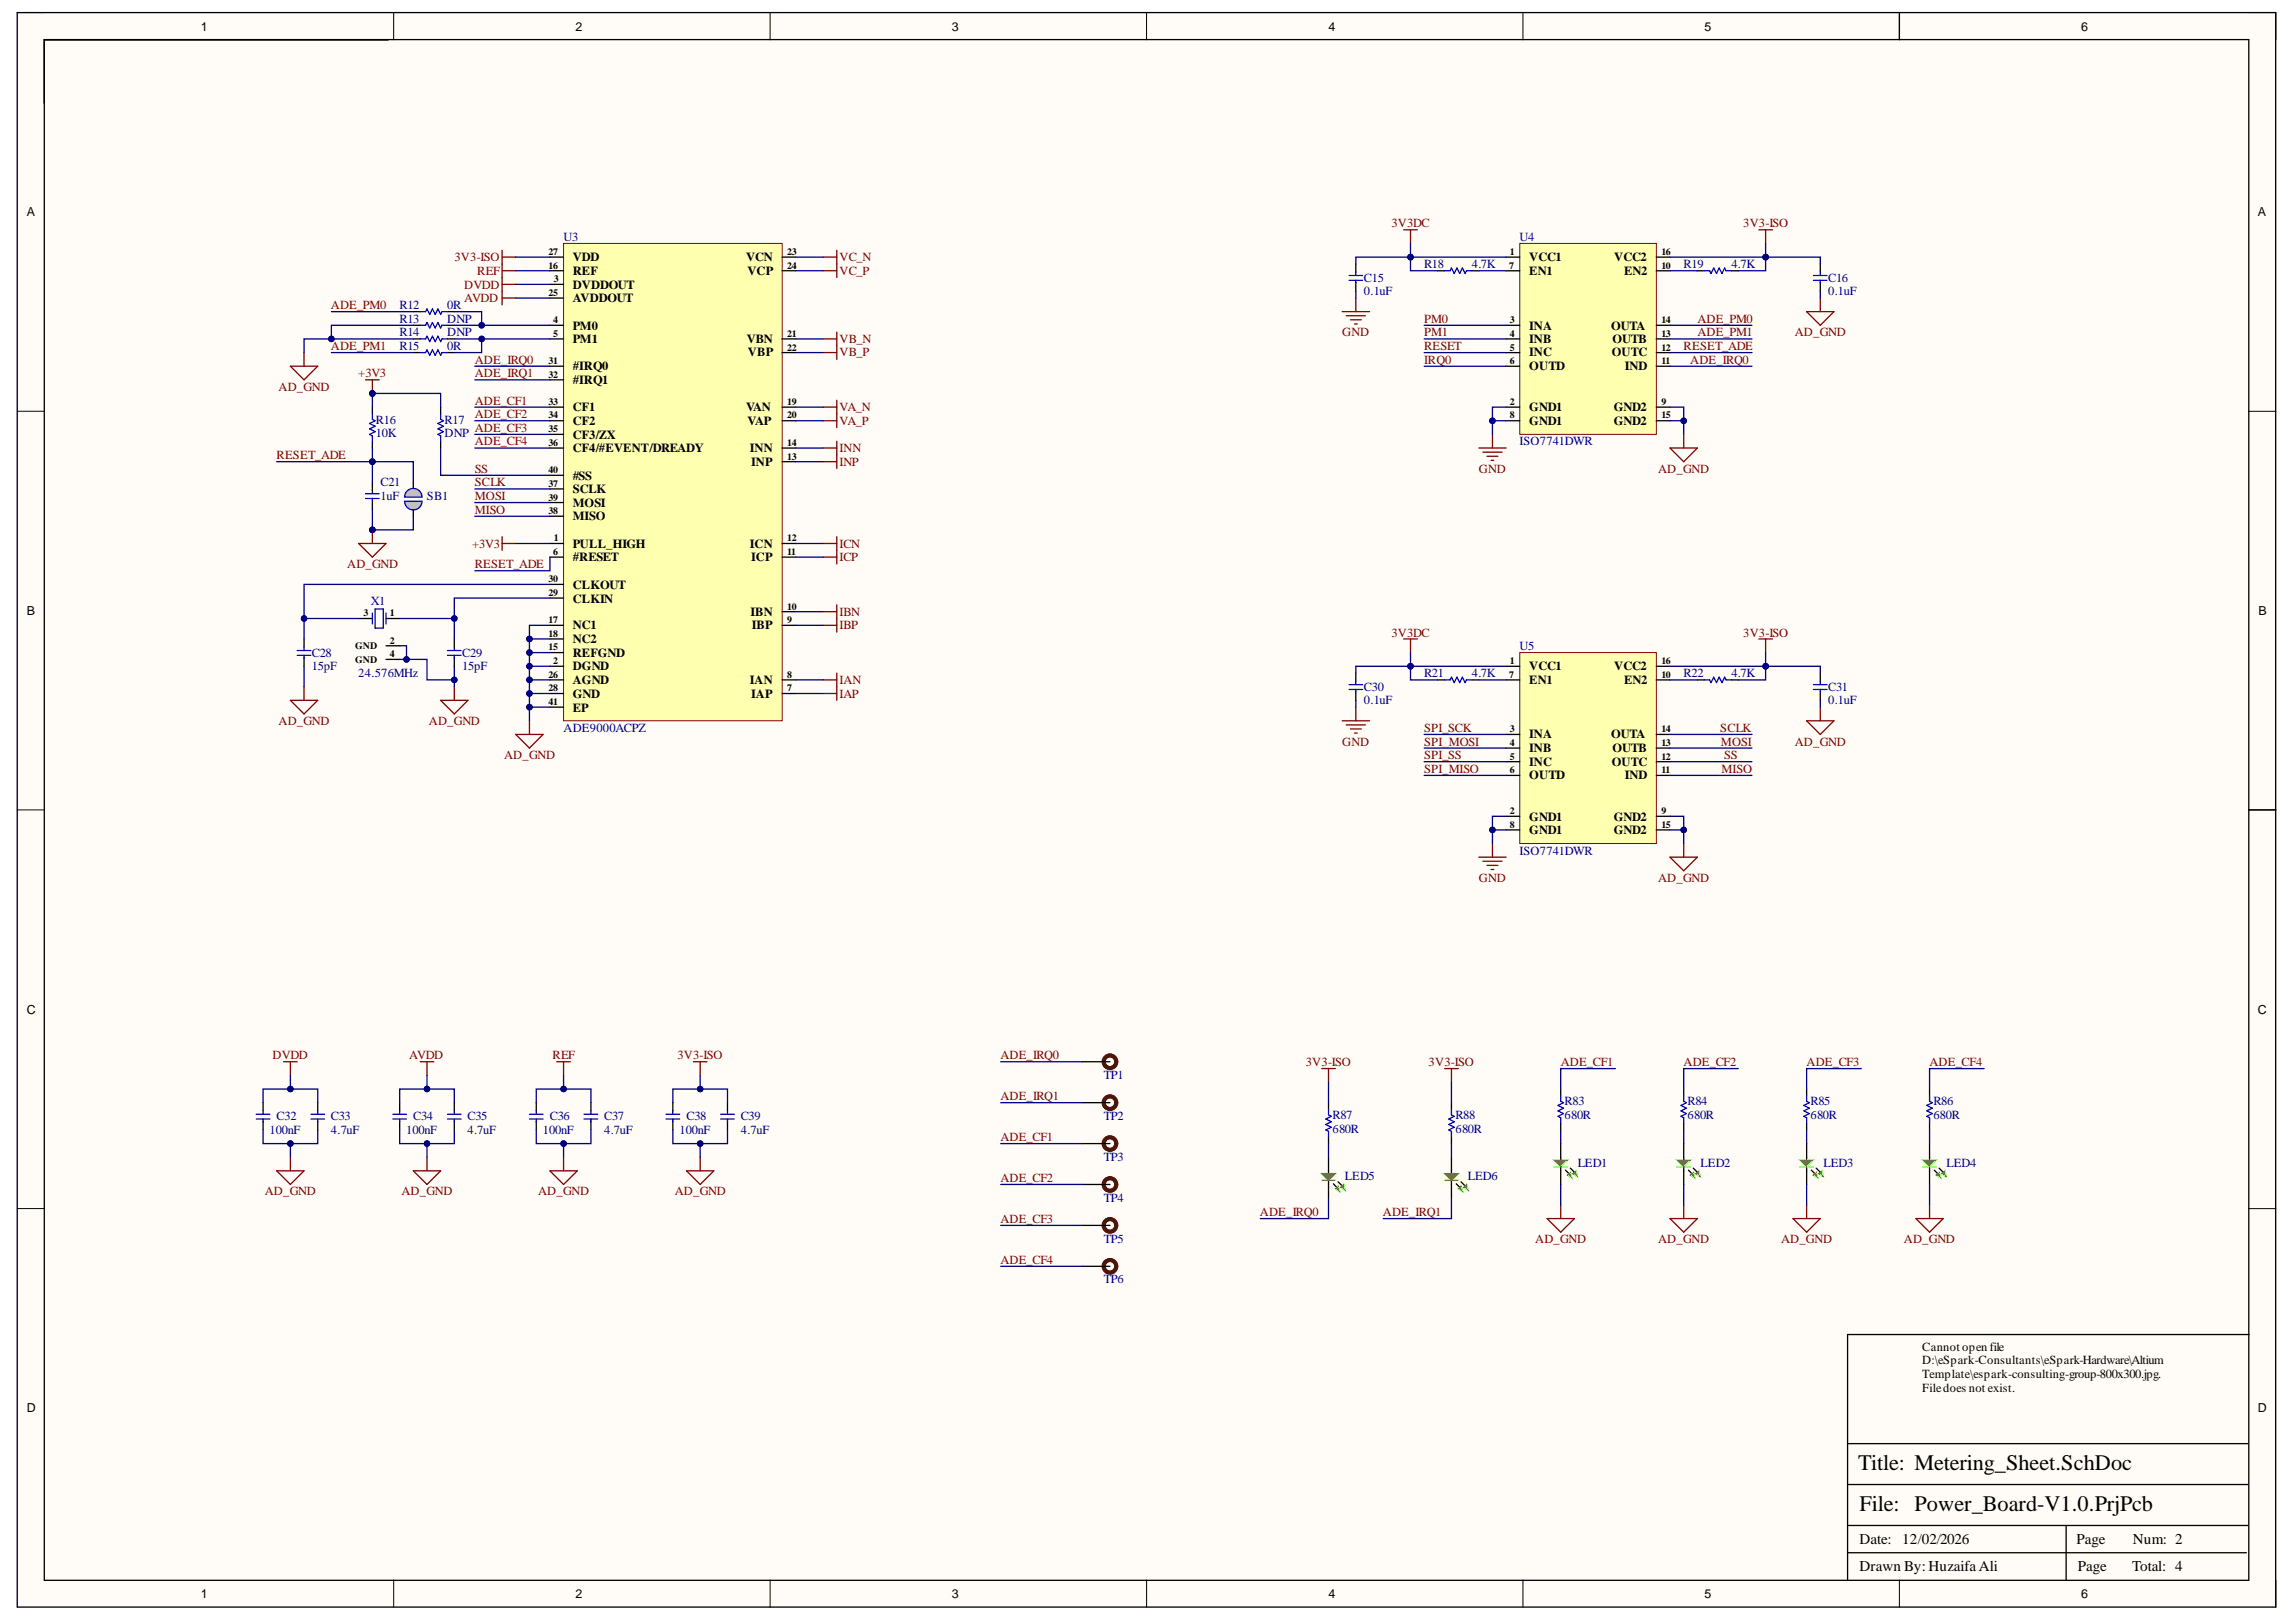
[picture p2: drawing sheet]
<svg xmlns="http://www.w3.org/2000/svg" width="297mm" height="210mm" viewBox="0 0 297 210" stroke-linecap="round" stroke-linejoin="round" font-family="sans-serif">
<defs><g id="words">
<g font-size="2.9">
<text x="240.4" y="190.3">Title: Metering_Sheet.SchDoc</text>
<text x="240.6" y="195.6">File: Power_Board-V1.0.PrjPcb</text>
</g>
<g font-size="1.9">
<text x="240.6" y="203.3">Drawn By:HuzaifaAli</text>
<text x="240.6" y="199.8">Date: 12/02/2026</text>
<text x="268.7" y="199.8">Page</text>
<text x="268.8" y="203.3">Page</text>
<text x="275.8" y="203.3">Total: 4</text>
<text x="275.9" y="199.8">Num: 2</text>
</g>
<g font-size="1.6">
<text x="26" y="4">1</text>
<text x="74.4" y="4">2</text>
<text x="123.2" y="4">3</text>
<text x="171.9" y="4">4</text>
<text x="220.5" y="4">5</text>
<text x="269.2" y="4">6</text>
<text x="3.5" y="28">A</text>
<text x="292.1" y="28">A</text>
<text x="74.1" y="35.6">REF</text>
<text x="74.1" y="33.8">VDD</text>
<text x="96.5" y="33.8">VCN</text>
<text x="96.7" y="35.6">VCP</text>
<text x="197.9" y="33.8">VCC1</text>
<text x="197.9" y="35.6">EN1</text>
<text x="208.8" y="33.8">VCC2</text>
<text x="210.1" y="35.6">EN2</text>
<text x="74.1" y="37.3">DVDDOUT</text>
<text x="74.1" y="39.1">AVDDOUT</text>
<text x="74.1" y="42.7">PM0</text>
<text x="74.1" y="44.4">PM1</text>
<text x="74.1" y="47.9">#IRQ0</text>
<text x="96.6" y="44.4">VBN</text>
<text x="96.8" y="46.1">VBP</text>
<text x="197.9" y="42.7">INA</text>
<text x="197.9" y="46.1">INC</text>
<text x="197.9" y="47.9">OUTD</text>
<text x="197.9" y="44.4">INB</text>
<text x="208.4" y="42.7">OUTA</text>
<text x="208.5" y="46.1">OUTC</text>
<text x="208.6" y="44.4">OUTB</text>
<text x="210.2" y="47.9">IND</text>
<text x="74.1" y="49.7">#IRQ1</text>
<text x="74.1" y="53.2">CF1</text>
<text x="96.5" y="53.2">VAN</text>
<text x="197.9" y="53.2">GND1</text>
<text x="208.8" y="53.2">GND2</text>
<text x="74.1" y="55">CF2</text>
<text x="74.1" y="56.8">CF3/ZX</text>
<text x="74.1" y="58.5">CF4/#EVENT/DREADY</text>
<text x="96.7" y="55">VAP</text>
<text x="97" y="58.5">INN</text>
<text x="197.9" y="55">GND1</text>
<text x="208.8" y="55">GND2</text>
<text x="74.1" y="63.8">SCLK</text>
<text x="74.1" y="65.6">MOSI</text>
<text x="74.1" y="62.1">#SS</text>
<text x="97.2" y="60.3">INP</text>
<text x="74.1" y="70.9">PULL_HIGH</text>
<text x="74.1" y="67.3">MISO</text>
<text x="97" y="70.9">ICN</text>
<text x="74.1" y="72.7">#RESET</text>
<text x="74.1" y="78">CLKIN</text>
<text x="74.1" y="76.2">CLKOUT</text>
<text x="97.2" y="72.7">ICP</text>
<text x="3.5" y="79.6">B</text>
<text x="74.1" y="81.4">NC1</text>
<text x="74.1" y="83.2">NC2</text>
<text x="97.1" y="79.7">IBN</text>
<text x="97.3" y="81.4">IBP</text>
<text x="292.2" y="79.6">B</text>
<text x="74.1" y="86.8">DGND</text>
<text x="74.1" y="85">REFGND</text>
<text x="74.1" y="88.5">AGND</text>
<text x="97" y="88.5">IAN</text>
<text x="197.9" y="86.8">VCC1</text>
<text x="197.9" y="88.5">EN1</text>
<text x="208.8" y="86.8">VCC2</text>
<text x="210.1" y="88.5">EN2</text>
<text x="74.1" y="90.3">GND</text>
<text x="74.1" y="92.1">EP</text>
<text x="97.2" y="90.3">IAP</text>
<text x="197.9" y="95.6">INA</text>
<text x="208.4" y="95.6">OUTA</text>
<text x="197.9" y="99.1">INC</text>
<text x="197.9" y="100.9">OUTD</text>
<text x="197.9" y="97.3">INB</text>
<text x="208.5" y="99.1">OUTC</text>
<text x="208.6" y="97.3">OUTB</text>
<text x="210.2" y="100.9">IND</text>
<text x="197.9" y="106.2">GND1</text>
<text x="197.9" y="108">GND1</text>
<text x="208.8" y="106.2">GND2</text>
<text x="208.8" y="108">GND2</text>
<text x="3.5" y="131.2">C</text>
<text x="292.1" y="131.2">C</text>
<text x="248.7" y="174.8">Cannot open file</text>
<text x="248.7" y="176.6">D:\eSpark-Consultants\eSpark-Hardware\Altium</text>
<text x="248.7" y="178.3">Template\espark-consulting-group-800x300.jpg.</text>
<text x="3.5" y="182.7">D</text>
<text x="248.7" y="180.1">Filedoes not exist.</text>
<text x="292.1" y="182.7">D</text>
<text x="26" y="206.8">1</text>
<text x="74.4" y="206.8">2</text>
<text x="123.2" y="206.8">3</text>
<text x="171.9" y="206.8">4</text>
<text x="220.5" y="206.8">5</text>
<text x="269.2" y="206.8">6</text>
</g>
<g font-size="1.6" fill="#800000">
<text x="180" y="29.4">3V3DC</text>
<text x="225.5" y="29.4">3V3-ISO</text>
<text x="58.8" y="33.8">3V3-ISO</text>
<text x="61.7" y="35.6">REF</text>
<text x="108.6" y="35.6">VC_P</text>
<text x="108.6" y="33.8">VC_N</text>
<text x="42.8" y="40">ADE_PM0</text>
<text x="60.1" y="37.3">DVDD</text>
<text x="60.1" y="39.1">AVDD</text>
<text x="184.2" y="41.7">PM0</text>
<text x="219.6" y="41.7">ADE_PM0</text>
<text x="42.8" y="45.3">ADE_PM1</text>
<text x="61.4" y="47.1">ADE_IRQ0</text>
<text x="108.6" y="46.1">VB_P</text>
<text x="108.6" y="44.4">VB_N</text>
<text x="173.7" y="43.5">GND</text>
<text x="184.2" y="43.5">PM1</text>
<text x="184.2" y="47.1">IRQ0</text>
<text x="184.2" y="45.3">RESET</text>
<text x="217.8" y="45.3">RESET_ADE</text>
<text x="218.7" y="47.1">ADE_IRQ0</text>
<text x="219.6" y="43.5">ADE_PM1</text>
<text x="232.2" y="43.5">AD_GND</text>
<text x="36" y="50.6">AD_GND</text>
<text x="46.4" y="48.8">+3V3</text>
<text x="61.4" y="52.4">ADE_CF1</text>
<text x="61.4" y="48.8">ADE_IRQ1</text>
<text x="108.6" y="53.2">VA_N</text>
<text x="35.8" y="59.4">RESET_ADE</text>
<text x="61.4" y="55.8">ADE_CF3</text>
<text x="61.4" y="57.6">ADE_CF4</text>
<text x="61.4" y="54.2">ADE_CF2</text>
<text x="108.6" y="58.5">INN</text>
<text x="108.6" y="55">VA_P</text>
<text x="61.4" y="61.2">SS</text>
<text x="61.4" y="62.9">SCLK</text>
<text x="61.4" y="64.7">MOSI</text>
<text x="108.6" y="60.3">INP</text>
<text x="191.3" y="61.2">GND</text>
<text x="214.5" y="61.2">AD_GND</text>
<text x="61.1" y="70.9">+3V3</text>
<text x="61.4" y="66.5">MISO</text>
<text x="108.6" y="70.9">ICN</text>
<text x="44.9" y="73.5">AD_GND</text>
<text x="61.4" y="73.5">RESET_ADE</text>
<text x="108.6" y="72.7">ICP</text>
<text x="108.6" y="81.4">IBP</text>
<text x="108.6" y="79.7">IBN</text>
<text x="180" y="82.4">3V3DC</text>
<text x="225.5" y="82.4">3V3-ISO</text>
<text x="108.6" y="88.5">IAN</text>
<text x="36" y="93.9">AD_GND</text>
<text x="55.5" y="93.9">AD_GND</text>
<text x="108.6" y="90.3">IAP</text>
<text x="184.2" y="94.7">SPI_SCK</text>
<text x="222.6" y="94.7">SCLK</text>
<text x="65.2" y="98.3">AD_GND</text>
<text x="173.7" y="96.5">GND</text>
<text x="184.2" y="100">SPI_MISO</text>
<text x="184.2" y="96.5">SPI_MOSI</text>
<text x="184.2" y="98.3">SPI_SS</text>
<text x="222.6" y="96.5">MOSI</text>
<text x="222.7" y="100">MISO</text>
<text x="223.1" y="98.3">SS</text>
<text x="232.2" y="96.5">AD_GND</text>
<text x="191.3" y="114.1">GND</text>
<text x="214.5" y="114.1">AD_GND</text>
<text x="35.3" y="137">DVDD</text>
<text x="53" y="137">AVDD</text>
<text x="71.5" y="137">REF</text>
<text x="87.6" y="137">3V3-ISO</text>
<text x="129.4" y="137">ADE_IRQ0</text>
<text x="168.9" y="138">3V3-ISO</text>
<text x="184.8" y="138">3V3-ISO</text>
<text x="201.9" y="138">ADE_CF1</text>
<text x="217.8" y="138">ADE_CF2</text>
<text x="233.7" y="138">ADE_CF3</text>
<text x="249.6" y="138">ADE_CF4</text>
<text x="129.4" y="142.4">ADE_IRQ1</text>
<text x="129.4" y="147.7">ADE_CF1</text>
<text x="34.3" y="154.7">AD_GND</text>
<text x="51.9" y="154.7">AD_GND</text>
<text x="69.6" y="154.7">AD_GND</text>
<text x="87.3" y="154.7">AD_GND</text>
<text x="129.4" y="152.9">ADE_CF2</text>
<text x="129.4" y="158.2">ADE_CF3</text>
<text x="163" y="157.4">ADE_IRQ0</text>
<text x="178.9" y="157.4">ADE_IRQ1</text>
<text x="198.6" y="160.9">AD_GND</text>
<text x="214.5" y="160.9">AD_GND</text>
<text x="230.4" y="160.9">AD_GND</text>
<text x="246.3" y="160.9">AD_GND</text>
<text x="129.4" y="163.6">ADE_CF4</text>
</g>
<g font-size="1.6" fill="#000080">
<text x="72.9" y="31.2">U3</text>
<text x="184.2" y="34.7">R18</text>
<text x="190.4" y="34.7">4.7K</text>
<text x="196.6" y="31.2">U4</text>
<text x="217.8" y="34.7">R19</text>
<text x="224" y="34.7">4.7K</text>
<text x="51.7" y="41.7">R13</text>
<text x="51.7" y="40">R12</text>
<text x="57.9" y="41.7">DNP</text>
<text x="57.9" y="40">0R</text>
<text x="176.5" y="36.5">C15</text>
<text x="176.5" y="38.2">0.1uF</text>
<text x="236.5" y="36.5">C16</text>
<text x="236.5" y="38.2">0.1uF</text>
<text x="51.7" y="43.5">R14</text>
<text x="51.7" y="45.3">R15</text>
<text x="57.9" y="43.5">DNP</text>
<text x="57.9" y="45.3">0R</text>
<text x="48.6" y="54.8">R16</text>
<text x="48.6" y="56.6">10K</text>
<text x="57.5" y="54.8">R17</text>
<text x="57.5" y="56.6">DNP</text>
<text x="196.6" y="57.6">ISO7741DWR</text>
<text x="49.2" y="62.9">C21</text>
<text x="49.2" y="64.7">1uF</text>
<text x="55.2" y="64.7">SB1</text>
<text x="48" y="78.3">X1</text>
<text x="40.3" y="85">C28</text>
<text x="40.3" y="86.8">15pF</text>
<text x="46.4" y="87.6">24.576MHz</text>
<text x="59.8" y="85">C29</text>
<text x="59.8" y="86.8">15pF</text>
<text x="176.5" y="89.4">C30</text>
<text x="184.2" y="87.6">R21</text>
<text x="190.4" y="87.6">4.7K</text>
<text x="196.6" y="84.1">U5</text>
<text x="217.8" y="87.6">R22</text>
<text x="224" y="87.6">4.7K</text>
<text x="236.5" y="89.4">C31</text>
<text x="72.9" y="94.7">ADE9000ACPZ</text>
<text x="176.5" y="91.2">0.1uF</text>
<text x="236.5" y="91.2">0.1uF</text>
<text x="196.6" y="110.6">ISO7741DWR</text>
<text x="142.8" y="139.6">TP1</text>
<text x="202.4" y="143">R83</text>
<text x="218.3" y="143">R84</text>
<text x="234.2" y="143">R85</text>
<text x="250.1" y="143">R86</text>
<text x="34.9" y="146.7">100nF</text>
<text x="35.8" y="145">C32</text>
<text x="42.8" y="145">C33</text>
<text x="42.8" y="146.7">4.7uF</text>
<text x="52.5" y="146.7">100nF</text>
<text x="53.5" y="145">C34</text>
<text x="60.5" y="145">C35</text>
<text x="60.5" y="146.7">4.7uF</text>
<text x="70.2" y="146.7">100nF</text>
<text x="71.1" y="145">C36</text>
<text x="78.2" y="145">C37</text>
<text x="78.2" y="146.7">4.7uF</text>
<text x="87.9" y="146.7">100nF</text>
<text x="88.8" y="145">C38</text>
<text x="95.8" y="145">C39</text>
<text x="95.8" y="146.7">4.7uF</text>
<text x="142.8" y="145">TP2</text>
<text x="172.4" y="144.8">R87</text>
<text x="172.4" y="146.6">680R</text>
<text x="188.3" y="144.8">R88</text>
<text x="188.3" y="146.6">680R</text>
<text x="202.4" y="144.8">680R</text>
<text x="218.3" y="144.8">680R</text>
<text x="234.2" y="144.8">680R</text>
<text x="250.1" y="144.8">680R</text>
<text x="142.8" y="150.2">TP3</text>
<text x="142.8" y="155.5">TP4</text>
<text x="174" y="152.7">LED5</text>
<text x="189.9" y="152.7">LED6</text>
<text x="204.1" y="151">LED1</text>
<text x="220" y="151">LED2</text>
<text x="235.9" y="151">LED3</text>
<text x="251.8" y="151">LED4</text>
<text x="142.8" y="160.9">TP5</text>
<text x="142.8" y="166.1">TP6</text>
</g>
<g font-size="1.3">
<text x="71" y="34.8">16</text>
<text x="71" y="33">27</text>
<text x="101.8" y="33">23</text>
<text x="101.8" y="34.8">24</text>
<text x="195.2" y="34.8">7</text>
<text x="195.3" y="33">1</text>
<text x="214.9" y="34.8">10</text>
<text x="214.9" y="33">16</text>
<text x="71" y="38.3">25</text>
<text x="71.6" y="41.8">4</text>
<text x="71.6" y="36.5">3</text>
<text x="195.3" y="41.8">3</text>
<text x="214.9" y="41.8">14</text>
<text x="71" y="47.1">31</text>
<text x="71.6" y="43.6">5</text>
<text x="101.8" y="43.6">21</text>
<text x="101.8" y="45.4">22</text>
<text x="195.3" y="45.4">5</text>
<text x="195.3" y="47.1">6</text>
<text x="195.3" y="43.6">4</text>
<text x="214.9" y="43.6">13</text>
<text x="214.9" y="45.4">12</text>
<text x="214.9" y="47.1">11</text>
<text x="71" y="48.9">32</text>
<text x="71" y="52.4">33</text>
<text x="101.8" y="52.4">19</text>
<text x="195.3" y="52.4">2</text>
<text x="214.9" y="52.4">9</text>
<text x="71" y="54.2">34</text>
<text x="71" y="55.9">35</text>
<text x="71" y="57.7">36</text>
<text x="101.8" y="59.5">13</text>
<text x="101.8" y="57.7">14</text>
<text x="101.8" y="54.2">20</text>
<text x="195.3" y="54.2">8</text>
<text x="214.9" y="54.2">15</text>
<text x="71" y="63">37</text>
<text x="71" y="64.8">39</text>
<text x="71" y="61.3">40</text>
<text x="71" y="66.6">38</text>
<text x="71.6" y="71.8">6</text>
<text x="71.6" y="70">1</text>
<text x="101.8" y="71.8">11</text>
<text x="101.8" y="70">12</text>
<text x="71" y="77.1">29</text>
<text x="71" y="75.4">30</text>
<text x="45.9" y="84">GND</text>
<text x="47" y="79.8">3</text>
<text x="50.4" y="79.8">1</text>
<text x="50.4" y="83.3">2</text>
<text x="71" y="80.7">17</text>
<text x="71" y="82.5">18</text>
<text x="101.8" y="80.7">9</text>
<text x="101.8" y="78.9">10</text>
<text x="45.9" y="85.8">GND</text>
<text x="50.4" y="85.1">4</text>
<text x="71" y="84.1">15</text>
<text x="71" y="87.7">26</text>
<text x="71" y="89.5">28</text>
<text x="71.6" y="85.9">2</text>
<text x="101.8" y="89.5">7</text>
<text x="101.8" y="87.7">8</text>
<text x="195.2" y="87.7">7</text>
<text x="195.3" y="85.9">1</text>
<text x="214.9" y="87.7">10</text>
<text x="214.9" y="85.9">16</text>
<text x="71" y="91.2">41</text>
<text x="195.3" y="94.8">3</text>
<text x="214.9" y="94.8">14</text>
<text x="195.3" y="98.3">5</text>
<text x="195.3" y="100">6</text>
<text x="195.3" y="96.6">4</text>
<text x="214.9" y="96.6">13</text>
<text x="214.9" y="98.3">12</text>
<text x="214.9" y="100">11</text>
<text x="195.3" y="105.3">2</text>
<text x="195.3" y="107.1">8</text>
<text x="214.9" y="105.3">9</text>
<text x="214.9" y="107.1">15</text>
</g>
</g></defs>
<g fill="#fffcf8">
<path d="M2.2 1.6h292.2v206.4h-292.2z" fill-rule="evenodd"/>
<path d="M5.8 5.2h285.1v199.3h-285.1z" fill-rule="evenodd"/>
</g>
<g fill="none" stroke="#000" stroke-width=".13">
<path d="M2.2 1.6h3.6M50.9 1.6v3.6M99.6 1.6v3.6M148.3 1.6v3.6M197 1.6v3.6M245.7 1.6v3.6M290.9 1.6h3.5v3.6M2.2 53.2h3.6M290.9 53.2h3.5M2.2 104.8h3.6M290.9 104.8h3.5M2.2 156.4h3.6"/>
<path d="M290.9 156.4h3.5M50.9 204.5v3.5M99.6 204.5v3.5M148.3 204.5v3.5M197 204.5v3.5M245.7 204.5v3.5M294.4 204.5v3.5"/>
</g>
<path d="M2.2 1.6h292.2v206.4h-292.2zM5.7 5.1h285.2v199.4h-285.2zM5.7 5.2h44.5M245.7 1.6v3.5M290.9 104.8h3.5M291 172.7h-52v31.8M239 197.4h51.8M239 192.1h51.8M239 186.8h51.8M267.3 197.4v7.1M239 200.9h51.6" fill="none" stroke="#000" stroke-width=".17"/>
<path d="M72.9 31.5h28.3v61.8h-28.3z" fill-rule="evenodd" fill="#ffffb0"/>
<path d="M72.9 31.5h28.3v61.8h-28.3z" fill="none" stroke="#800000" stroke-width=".13"/>
<g fill="none" stroke="#000" stroke-width=".17">
<path d="M71.1 36.8h1.8M71.1 35h1.8M71.1 33.3h1.8M71.1 38.6h1.8M101.2 35h1.8M101.2 33.3h1.8M48.2 52.7v.9M48.2 57.1v.9M53.5 42.1h.9M53.5 43.9h.9M57.9 42.1h.9M57.9 43.9h.9"/>
<path d="M71.1 42.1h1.8M71.1 43.9h1.8M71.1 58h1.8M71.1 52.7h1.8M71.1 54.5h1.8M71.1 47.4h1.8M71.1 49.2h1.8M71.1 56.2h1.8M101.2 43.9h1.8M101.2 59.7h1.8M101.2 58h1.8M101.2 52.7h1.8"/>
<path d="M101.2 54.5h1.8M101.2 45.6h1.8M71.1 70.3h1.8M71.1 72.1h1.8M71.1 77.4h1.8M71.1 75.6h1.8M71.1 63.3h1.8M71.1 66.8h1.8M71.1 65h1.8M71.1 61.5h1.8M101.2 70.3h1.8M101.2 72.1h1.8"/>
<path d="M101.2 79.2h1.8M39.3 82.7v1M39.3 85.1v1.1M46.4 80h1.8M49.9 80h1.8M49.9 83.6h1.8M49.9 85.3h1.8M58.8 82.7v1M58.8 85.1v1.1M71.1 86.2h1.8M71.1 89.7h1.8M71.1 88h1.8"/>
<path d="M71.1 80.9h1.8M71.1 84.5h1.8M71.1 82.7h1.8M71.1 91.5h1.8M101.2 89.7h1.8M101.2 88h1.8M101.2 80.9h1.8"/>
</g>
<g fill="none" stroke="#800000" stroke-width=".17">
<path d="M65 32.4v7M65 33.3h1.7M65 35h1.7M65 36.8h1.7M65 38.6h1.7M106.5 33.3h1.8M106.5 35h1.8M108.3 32.4v3.5M37.6 47.4h3.5l-1.8 1.8zM39.3 45.6v1.8M47.3 49.2h1.8M48.2 49.2v1.7"/>
<path d="M106.5 59.7h1.8M106.5 58h1.8M106.5 54.5h1.8M106.5 52.7h1.8M106.5 45.6h1.8M106.5 43.9h1.8M108.3 43v3.5M108.3 51.8v3.5M108.3 57.1v3.5M65 69.5v1.7M65 70.3h1.7M106.5 70.3h1.8"/>
<path d="M106.5 79.2h1.8M106.5 72.1h1.8M108.3 69.5v3.5M108.3 78.3v3.5M37.6 90.6h3.5l-1.8 1.8zM39.3 88.9v1.7M57 90.6h3.5l-1.7 1.8zM58.8 88.9v1.7M66.7 95h3.6l-1.8 1.8zM68.5 93.3v1.7M106.5 88h1.8M106.5 89.7h1.8"/>
<path d="M106.5 80.9h1.8M108.3 87.1v3.5"/>
</g>
<g fill="none" stroke="#00f" stroke-width=".17">
<path d="M48.2 53.6v.7l.3 .2-.7 .3 .7 .4-.7 .3 .7 .4-.7 .3 .4 .2v.7M54.4 42.1h.7l.1-.4 .4 .7 .3-.7 .4 .7 .4-.7 .3 .7 .2-.3h.7M54.4 43.9h.7l.1-.4 .4 .7 .3-.7 .4 .7 .4-.7 .3 .7 .2-.3h.7M48.2 79.3v1.4M48.5 78.8h1.1v2.5h-1.1zM49.9 79.3v1.4M38.5 84.8h1.7M38.5 84.2h1.7M39.3 83.7v.4M39.3 84.8v.4M57.9 84.8h1.8M57.9 84.2h1.8"/>
<path d="M58.8 83.7v.4M58.8 84.8v.4"/>
</g>
<circle cx="48.2" cy="50.9" r=".35" fill="#000080"/>
<circle cx="48.2" cy="50.9" r=".35" fill="none" stroke="#000080" stroke-width=".13"/>
<path d="M53.5 62.4v.9M53.5 65.9v.9" fill="none" stroke="#000" stroke-width=".17"/>
<path d="M52.7 63.6l.5-.4 .7 .1 .5 .4 .2 .6h-2.3l.1-.4z" fill-rule="evenodd" fill="#c0c0c0"/>
<path d="M52.7 63.6l.5-.4 .7 .1 .5 .4 .2 .6h-2.3l.1-.4z" fill="none" stroke="#00f" stroke-width=".17"/>
<path d="M52.3 64.9h2.3l-.1 .4-.3 .4-.4 .2-.4 .1-.4-.1-.4-.3-.2-.3z" fill-rule="evenodd" fill="#c0c0c0"/>
<path d="M52.3 64.9h2.3l-.1 .4-.3 .4-.4 .2-.4 .1-.4-.1-.4-.3-.2-.3z" fill="none" stroke="#00f" stroke-width=".17"/>
<path d="M46.4 70.3h3.5l-1.7 1.8zM48.2 68.6v1.7" fill="none" stroke="#800000" stroke-width=".17"/>
<circle cx="48.2" cy="68.6" r=".35" fill="#000080"/>
<circle cx="48.2" cy="68.6" r=".35" fill="none" stroke="#000080" stroke-width=".13"/>
<path d="M48.2 62.4v1.1M48.2 64.8v1.1" fill="none" stroke="#000" stroke-width=".17"/>
<path d="M47.3 64.5h1.8M47.3 63.9h1.8M48.2 63.5v.3M48.2 64.5v.4" fill="none" stroke="#00f" stroke-width=".17"/>
<path d="M196.6 84.5h17.7v24.7h-17.7z" fill-rule="evenodd" fill="#ffffb0"/>
<path d="M196.6 84.5h17.7v24.7h-17.7z" fill="none" stroke="#800000" stroke-width=".13"/>
<g fill="none" stroke="#000" stroke-width=".17">
<path d="M53.5 40.3h.9M53.5 45.6h.9M57.9 40.3h.9M57.9 45.6h.9M175.4 87.1v1.1M175.4 89.5v1.1M186 88h.9M190.4 88h.9M194.9 95h1.7M194.9 98.6h1.7M194.9 88h1.7M194.9 96.8h1.7"/>
<path d="M194.9 86.2h1.7M214.3 95h1.8M214.3 98.6h1.8M214.3 88h1.8M214.3 96.8h1.8M214.3 86.2h1.8M219.6 88h.9M224 88h.9M235.5 87.1v1.1M235.5 89.5v1.1M194.9 100.3h1.7M194.9 105.6h1.7"/>
<path d="M194.9 107.4h1.7M214.3 100.3h1.8M214.3 105.6h1.8M214.3 107.4h1.8M34 142.7v1.1M34 145.1v1.1M41.1 142.7v1.1M41.1 145.1v1.1M51.7 142.7v1.1M51.7 145.1v1.1M58.8 142.7v1.1M58.8 145.1v1.1"/>
<path d="M69.4 142.7v1.1M69.4 145.1v1.1M76.4 142.7v1.1M76.4 145.1v1.1M87 142.7v1.1M87 145.1v1.1M94.1 142.7v1.1M94.1 145.1v1.1M172.5 153.2l.4 .4"/>
</g>
<g fill="none" stroke="#00f" stroke-width=".17">
<path d="M54.4 40.3h.7l.1-.3 .4 .7 .3-.7 .4 .7 .4-.7 .3 .7 .2-.4h.7M54.4 45.6h.7l.1-.3 .4 .7 .3-.7 .4 .7 .4-.7 .3 .7 .2-.4h.7M174.5 89.2h1.8M174.5 88.6h1.8M175.4 88.2v.3M175.4 89.2v.4M186.9 88h.7l.2-.4 .3 .7 .4-.7 .3 .7 .4-.7 .3 .7 .2-.3h.7M220.5 88h.7l.2 .3 .3-.7 .4 .7 .3-.7 .4 .7 .3-.7 .2 .4h.7M234.6 89.2h1.8M234.6 88.6h1.8M235.5 88.2v.3M235.5 89.2v.4"/>
<path d="M33.1 144.8h1.8M33.1 144.2h1.8M34 143.8v.3M34 144.8v.4M40.2 144.8h1.8M40.2 144.2h1.8M41.1 143.8v.3M41.1 144.8v.4M50.8 144.8h1.8M50.8 144.2h1.8M51.7 143.8v.3M51.7 144.8v.4"/>
<path d="M57.9 144.8h1.8M57.9 144.2h1.8M58.8 143.8v.3M58.8 144.8v.4M68.5 144.8h1.8M68.5 144.2h1.8M69.4 143.8v.3M69.4 144.8v.4M75.6 144.8h1.7M75.6 144.2h1.7M76.4 143.8v.3M76.4 144.8v.4"/>
<path d="M86.2 144.8h1.7M86.2 144.2h1.7M87 143.8v.3M87 144.8v.4M93.2 144.8h1.8M93.2 144.2h1.8M94.1 143.8v.3M94.1 144.8v.4"/>
</g>
<g fill="none" stroke="#800000" stroke-width=".17">
<path d="M173.6 93.3h3.6M174.2 93.8h2.4M174.7 94.3h1.4M175.2 94.9h.4M175.4 91.5v1.8M181.6 82.7h1.8M182.5 82.7v1.8M227.5 82.7h1.8M228.4 82.7v1.8M233.7 93.3h3.6l-1.8 1.7zM235.5 91.5v1.8M191.3 110.9h3.6"/>
<path d="M191.8 111.5h2.5M192.4 112h1.4M192.9 112.5h.4M193.1 109.2v1.7M216.1 110.9h3.5l-1.8 1.8zM217.8 109.2v1.7M36.7 137.4h1.8M37.6 137.4v1.8M54.4 137.4h1.7M55.2 137.4v1.8M72 137.4h1.8M72.9 137.4v1.8"/>
<path d="M89.7 137.4h1.8M90.6 137.4v1.8M35.8 151.5h3.5l-1.7 1.8zM37.6 149.8v1.7M53.5 151.5h3.5l-1.8 1.8zM55.2 149.8v1.7M71.1 151.5h3.6l-1.8 1.8zM72.9 149.8v1.7M88.8 151.5h3.5l-1.7 1.8zM90.6 149.8v1.7"/>
</g>
<path d="M172.9 153.6l-.2 .3 .4-.5 .3 .9-.7-.4z" fill-rule="evenodd" fill="#0f0"/>
<path d="M172.9 153.6l-.2 .3 .4-.5 .3 .9-.7-.4z" fill="none" stroke="#0f0" stroke-width=".13"/>
<path d="M173.1 152.9l.5 .6" fill="none" stroke="#000" stroke-width=".17"/>
<path d="M173.6 153.5l-.2 .2 .5-.4 .2 .8-.7-.4z" fill-rule="evenodd" fill="#0f0"/>
<path d="M173.6 153.5l-.2 .2 .5-.4 .2 .8-.7-.4z" fill="none" stroke="#0f0" stroke-width=".13"/>
<path d="M171.9 149.8v2.1M171.9 152.8v2.3" fill="none" stroke="#000" stroke-width=".17"/>
<path d="M171 152.8h1.8" fill="none" stroke="#0f0" stroke-width=".17"/>
<path d="M171 151.9h1.8l-.9 .9z" fill="#0f0"/>
<path d="M171 151.9h1.8l-.9 .9z" fill="none" stroke="#0f0" stroke-width=".17"/>
<path d="M171.9 142.7v.9M171.9 147.1v.9M188.4 153.2l.4 .4" fill="none" stroke="#000" stroke-width=".17"/>
<path d="M171.9 143.6v.7l.3 .2-.7 .3 .7 .4-.7 .3 .7 .4-.7 .3 .4 .2v.7" fill="none" stroke="#00f" stroke-width=".17"/>
<path d="M171 138.3h1.8M171.9 138.3v1.7" fill="none" stroke="#800000" stroke-width=".17"/>
<path d="M189 153.4l.3 .9-.7-.4z" fill-rule="evenodd" fill="#0f0"/>
<path d="M189 153.4l.3 .9-.7-.4z" fill="none" stroke="#0f0" stroke-width=".13"/>
<path d="M189 152.9l.5 .6" fill="none" stroke="#000" stroke-width=".17"/>
<path d="M189.5 153.5l-.2 .2 .5-.4 .2 .8-.7-.4z" fill-rule="evenodd" fill="#0f0"/>
<path d="M189.5 153.5l-.2 .2 .5-.4 .2 .8-.7-.4z" fill="none" stroke="#0f0" stroke-width=".13"/>
<path d="M187.8 149.8v2.1M187.8 152.8v2.3" fill="none" stroke="#000" stroke-width=".17"/>
<path d="M186.9 152.8h1.8" fill="none" stroke="#0f0" stroke-width=".17"/>
<path d="M186.9 151.9h1.8l-.9 .9z" fill="#0f0"/>
<path d="M186.9 151.9h1.8l-.9 .9z" fill="none" stroke="#0f0" stroke-width=".17"/>
<path d="M187.8 142.7v.9M187.8 147.1v.9M202.5 151.4l.5 .5" fill="none" stroke="#000" stroke-width=".17"/>
<path d="M187.8 143.6v.7l.3 .2-.7 .3 .7 .4-.7 .3 .7 .4-.7 .3 .4 .2v.7" fill="none" stroke="#00f" stroke-width=".17"/>
<path d="M186.9 138.3h1.8M187.8 138.3v1.8" fill="none" stroke="#800000" stroke-width=".17"/>
<path d="M202.8 152.1l.4-.4 .2 .8-.6-.4 .2-.2z" fill-rule="evenodd" fill="#0f0"/>
<path d="M202.8 152.1l.4-.4 .2 .8-.6-.4 .2-.2z" fill="none" stroke="#0f0" stroke-width=".13"/>
<path d="M203.2 151.2l.5 .5" fill="none" stroke="#000" stroke-width=".17"/>
<path d="M203.9 151.5l.2 .8-.6-.4z" fill-rule="evenodd" fill="#0f0"/>
<path d="M203.9 151.5l.2 .8-.6-.4z" fill="none" stroke="#0f0" stroke-width=".13"/>
<path d="M201.9 148v2.1M201.9 151v2.3" fill="none" stroke="#000" stroke-width=".17"/>
<path d="M201 151h1.8" fill="none" stroke="#0f0" stroke-width=".17"/>
<path d="M201 150.1h1.8l-.9 .9z" fill="#0f0"/>
<path d="M201 150.1h1.8l-.9 .9z" fill="none" stroke="#0f0" stroke-width=".17"/>
<path d="M201.9 140.9v.9M201.9 145.3v.9M218.4 151.4l.5 .5" fill="none" stroke="#000" stroke-width=".17"/>
<path d="M201.9 141.8v.7l.4 .2-.7 .3 .7 .4-.7 .4 .7 .3-.7 .4 .3 .1v.7" fill="none" stroke="#00f" stroke-width=".17"/>
<path d="M218.7 152.1l.4-.4 .2 .8-.6-.4 .2-.2z" fill-rule="evenodd" fill="#0f0"/>
<path d="M218.7 152.1l.4-.4 .2 .8-.6-.4 .2-.2z" fill="none" stroke="#0f0" stroke-width=".13"/>
<path d="M219.1 151.2l.5 .5" fill="none" stroke="#000" stroke-width=".17"/>
<path d="M219.8 151.5l.2 .8-.6-.4z" fill-rule="evenodd" fill="#0f0"/>
<path d="M219.8 151.5l.2 .8-.6-.4z" fill="none" stroke="#0f0" stroke-width=".13"/>
<path d="M217.8 148v2.1M217.8 151v2.3" fill="none" stroke="#000" stroke-width=".17"/>
<path d="M216.9 151h1.8" fill="none" stroke="#0f0" stroke-width=".17"/>
<path d="M216.9 150.1h1.8l-.9 .9z" fill="#0f0"/>
<path d="M216.9 150.1h1.8l-.9 .9z" fill="none" stroke="#0f0" stroke-width=".17"/>
<path d="M217.8 140.9v.9M217.8 145.3v.9M234.3 151.4l.5 .5" fill="none" stroke="#000" stroke-width=".17"/>
<path d="M217.8 141.8v.7l.4 .2-.7 .3 .7 .4-.7 .4 .7 .3-.7 .4 .3 .1v.7" fill="none" stroke="#00f" stroke-width=".17"/>
<path d="M200.1 157.7h3.6l-1.8 1.8zM201.9 155.9v1.8M216.1 157.7h3.5l-1.8 1.8zM217.8 155.9v1.8" fill="none" stroke="#800000" stroke-width=".17"/>
<path d="M234.6 152.1l.4-.4 .2 .8-.6-.4 .2-.2z" fill-rule="evenodd" fill="#0f0"/>
<path d="M234.6 152.1l.4-.4 .2 .8-.6-.4 .2-.2z" fill="none" stroke="#0f0" stroke-width=".13"/>
<path d="M235 151.2l.5 .5" fill="none" stroke="#000" stroke-width=".17"/>
<path d="M235.3 151.9l.4-.4 .2 .8-.6-.4 .2-.2z" fill-rule="evenodd" fill="#0f0"/>
<path d="M235.3 151.9l.4-.4 .2 .8-.6-.4 .2-.2z" fill="none" stroke="#0f0" stroke-width=".13"/>
<path d="M233.7 148v2.1M233.7 151v2.3" fill="none" stroke="#000" stroke-width=".17"/>
<path d="M232.8 151h1.8" fill="none" stroke="#0f0" stroke-width=".17"/>
<path d="M232.8 150.1h1.8l-.9 .9z" fill="#0f0"/>
<path d="M232.8 150.1h1.8l-.9 .9z" fill="none" stroke="#0f0" stroke-width=".17"/>
<path d="M233.7 140.9v.9M233.7 145.3v.9M250.2 151.4l.5 .5" fill="none" stroke="#000" stroke-width=".17"/>
<path d="M233.7 141.8v.7l.4 .2-.7 .3 .7 .4-.7 .4 .7 .3-.7 .4 .3 .1v.7" fill="none" stroke="#00f" stroke-width=".17"/>
<path d="M250.5 152.1l.4-.4 .2 .8-.6-.4 .2-.2z" fill-rule="evenodd" fill="#0f0"/>
<path d="M250.5 152.1l.4-.4 .2 .8-.6-.4 .2-.2z" fill="none" stroke="#0f0" stroke-width=".13"/>
<path d="M250.9 151.2l.5 .5" fill="none" stroke="#000" stroke-width=".17"/>
<path d="M251.2 151.9l.4-.4 .2 .8-.6-.4 .2-.2z" fill-rule="evenodd" fill="#0f0"/>
<path d="M251.2 151.9l.4-.4 .2 .8-.6-.4 .2-.2z" fill="none" stroke="#0f0" stroke-width=".13"/>
<path d="M249.6 148v2.1M249.6 151v2.3" fill="none" stroke="#000" stroke-width=".17"/>
<path d="M248.7 151h1.8" fill="none" stroke="#0f0" stroke-width=".17"/>
<path d="M248.7 150.1h1.8l-.9 .9z" fill="#0f0"/>
<path d="M248.7 150.1h1.8l-.9 .9z" fill="none" stroke="#0f0" stroke-width=".17"/>
<path d="M140.1 137.4h3.5M140.1 158.6h3.5M140.1 148h3.5M140.1 153.3h3.5M140.1 142.7h3.5M249.6 140.9v.9M249.6 145.3v.9M140.1 163.9h3.5" fill="none" stroke="#000" stroke-width=".17"/>
<path d="M249.6 141.8v.7l.4 .2-.7 .3 .7 .4-.7 .4 .7 .3-.7 .4 .3 .1v.7" fill="none" stroke="#00f" stroke-width=".17"/>
<path d="M181.6 29.7h1.8M182.5 29.7v1.8M227.5 29.7h1.8M228.4 29.7v1.8M232 157.7h3.5l-1.8 1.8zM233.7 155.9v1.8M247.9 157.7h3.5l-1.8 1.8zM249.6 155.9v1.8" fill="none" stroke="#800000" stroke-width=".17"/>
<g fill="none" stroke="#5b0f00" stroke-width=".51">
<circle cx="143.6" cy="137.4" r=".81"/>
<circle cx="143.6" cy="153.3" r=".81"/>
<circle cx="143.6" cy="148" r=".81"/>
<circle cx="143.6" cy="158.6" r=".81"/>
<circle cx="143.6" cy="142.7" r=".81"/>
<circle cx="143.6" cy="163.9" r=".81"/>
</g>
<path d="M196.6 31.5h17.7v24.7h-17.7z" fill-rule="evenodd" fill="#ffffb0"/>
<path d="M196.6 31.5h17.7v24.7h-17.7z" fill="none" stroke="#800000" stroke-width=".13"/>
<g fill="none" stroke="#000" stroke-width=".17">
<path d="M175.4 34.2v1M175.4 36.5v1.2M186 35h.9M190.4 35h.9M194.9 35h1.7M194.9 33.3h1.7M214.3 35h1.8M214.3 33.3h1.8M219.6 35h.9M224 35h.9M235.5 34.2v1M235.5 36.5v1.2"/>
<path d="M194.9 42.1h1.7M194.9 45.6h1.7M194.9 47.4h1.7M194.9 43.9h1.7M194.9 52.7h1.7M194.9 54.5h1.7M214.3 42.1h1.8M214.3 45.6h1.8M214.3 47.4h1.8M214.3 43.9h1.8M214.3 52.7h1.8M214.3 54.5h1.8"/>
</g>
<path d="M174.5 36.3h1.8M174.5 35.7h1.8M175.4 35.2v.4M175.4 36.3v.3M186.9 35h.7l.2-.3 .3 .7 .4-.7 .3 .7 .4-.7 .3 .7 .2-.4h.7M220.5 35h.7l.2 .4 .3-.7 .4 .7 .3-.7 .4 .7 .3-.7 .2 .3h.7M234.6 36.3h1.8M234.6 35.7h1.8M235.5 35.2v.4M235.5 36.3v.3" fill="none" stroke="#00f" stroke-width=".17"/>
<g fill="none" stroke="#800000" stroke-width=".17">
<path d="M175.4 38.6v1.7M235.5 38.6v1.7M173.6 40.3h3.6M174.2 40.9h2.4M174.7 41.4h1.4M175.2 41.9h.4M191.3 58h3.6M191.8 58.5h2.5M192.4 59h1.4M192.9 59.6h.4M193.1 56.2v1.8M216.1 58h3.5l-1.8 1.8z"/>
<path d="M217.8 56.2v1.8M233.7 40.3h3.6l-1.8 1.8z"/>
</g>
<path d="M66.7 33.3h4.4M66.7 35h4.4M66.7 38.6h4.4M66.7 36.8h4.4M58.8 42.1h12.3" fill="none" stroke="#000080" stroke-width=".17"/>
<circle cx="62.3" cy="42.1" r=".35" fill="#000080"/>
<circle cx="62.3" cy="42.1" r=".35" fill="none" stroke="#000080" stroke-width=".13"/>
<path d="M58.8 43.9h12.3M61.4 47.4h9.7" fill="none" stroke="#000080" stroke-width=".17"/>
<circle cx="62.3" cy="43.9" r=".35" fill="#000080"/>
<circle cx="62.3" cy="43.9" r=".35" fill="none" stroke="#000080" stroke-width=".13"/>
<path d="M61.4 56.2h9.7M61.4 58h9.7M61.4 63.3h9.7M61.4 65h9.7M61.4 66.8h9.7M66.7 70.3h4.4M71.1 72.1v1.8h-9.7M71.1 80.9h-2.6v12.4" fill="none" stroke="#000080" stroke-width=".17"/>
<circle cx="68.5" cy="82.7" r=".35" fill="#000080"/>
<circle cx="68.5" cy="82.7" r=".35" fill="none" stroke="#000080" stroke-width=".13"/>
<circle cx="68.5" cy="84.5" r=".35" fill="#000080"/>
<circle cx="68.5" cy="84.5" r=".35" fill="none" stroke="#000080" stroke-width=".13"/>
<circle cx="68.5" cy="86.2" r=".35" fill="#000080"/>
<circle cx="68.5" cy="86.2" r=".35" fill="none" stroke="#000080" stroke-width=".13"/>
<circle cx="68.5" cy="88" r=".35" fill="#000080"/>
<circle cx="68.5" cy="88" r=".35" fill="none" stroke="#000080" stroke-width=".13"/>
<circle cx="68.5" cy="89.7" r=".35" fill="#000080"/>
<circle cx="68.5" cy="89.7" r=".35" fill="none" stroke="#000080" stroke-width=".13"/>
<circle cx="68.5" cy="91.5" r=".35" fill="#000080"/>
<circle cx="68.5" cy="91.5" r=".35" fill="none" stroke="#000080" stroke-width=".13"/>
<path d="M68.5 82.7h2.6" fill="none" stroke="#000080" stroke-width=".17"/>
<circle cx="68.5" cy="82.7" r=".35" fill="#000080"/>
<circle cx="68.5" cy="82.7" r=".35" fill="none" stroke="#000080" stroke-width=".13"/>
<path d="M68.5 84.5h2.6" fill="none" stroke="#000080" stroke-width=".17"/>
<circle cx="68.5" cy="84.5" r=".35" fill="#000080"/>
<circle cx="68.5" cy="84.5" r=".35" fill="none" stroke="#000080" stroke-width=".13"/>
<path d="M68.5 86.2h2.6" fill="none" stroke="#000080" stroke-width=".17"/>
<circle cx="68.5" cy="86.2" r=".35" fill="#000080"/>
<circle cx="68.5" cy="86.2" r=".35" fill="none" stroke="#000080" stroke-width=".13"/>
<path d="M68.5 88h2.6" fill="none" stroke="#000080" stroke-width=".17"/>
<circle cx="68.5" cy="88" r=".35" fill="#000080"/>
<circle cx="68.5" cy="88" r=".35" fill="none" stroke="#000080" stroke-width=".13"/>
<path d="M68.5 89.7h2.6" fill="none" stroke="#000080" stroke-width=".17"/>
<circle cx="68.5" cy="89.7" r=".35" fill="#000080"/>
<circle cx="68.5" cy="89.7" r=".35" fill="none" stroke="#000080" stroke-width=".13"/>
<path d="M68.5 91.5h2.6" fill="none" stroke="#000080" stroke-width=".17"/>
<circle cx="68.5" cy="91.5" r=".35" fill="#000080"/>
<circle cx="68.5" cy="91.5" r=".35" fill="none" stroke="#000080" stroke-width=".13"/>
<g fill="none" stroke="#000080" stroke-width=".17">
<path d="M103 35h3.5M103 33.3h3.5M103 59.7h3.5M103 58h3.5M103 54.5h3.5M103 52.7h3.5M103 45.6h3.5M103 43.9h3.5M71.1 75.6h-31.8v4.4h7.1M103 70.3h3.5M103 72.1h3.5M103 79.2h3.5"/>
<path d="M103 80.9h3.5M103 88h3.5M103 89.7h3.5"/>
</g>
<circle cx="39.3" cy="80" r=".35" fill="#000080"/>
<circle cx="39.3" cy="80" r=".35" fill="none" stroke="#000080" stroke-width=".13"/>
<path d="M71.1 77.4h-12.3v2.6h-7.1" fill="none" stroke="#000080" stroke-width=".17"/>
<circle cx="58.8" cy="80" r=".35" fill="#000080"/>
<circle cx="58.8" cy="80" r=".35" fill="none" stroke="#000080" stroke-width=".13"/>
<path d="M39.3 86.2v2.7M51.7 83.6h.9v1.7" fill="none" stroke="#000080" stroke-width=".17"/>
<circle cx="52.6" cy="85.3" r=".35" fill="#000080"/>
<circle cx="52.6" cy="85.3" r=".35" fill="none" stroke="#000080" stroke-width=".13"/>
<path d="M48.2 65.9v2.7" fill="none" stroke="#000080" stroke-width=".17"/>
<circle cx="48.2" cy="68.6" r=".35" fill="#000080"/>
<circle cx="48.2" cy="68.6" r=".35" fill="none" stroke="#000080" stroke-width=".13"/>
<path d="M53.5 66.8v1.8h-5.3" fill="none" stroke="#000080" stroke-width=".17"/>
<circle cx="48.2" cy="68.6" r=".35" fill="#000080"/>
<circle cx="48.2" cy="68.6" r=".35" fill="none" stroke="#000080" stroke-width=".13"/>
<path d="M39.3 80v2.7" fill="none" stroke="#000080" stroke-width=".17"/>
<circle cx="39.3" cy="80" r=".35" fill="#000080"/>
<circle cx="39.3" cy="80" r=".35" fill="none" stroke="#000080" stroke-width=".13"/>
<path d="M58.8 80v2.7" fill="none" stroke="#000080" stroke-width=".17"/>
<circle cx="58.8" cy="80" r=".35" fill="#000080"/>
<circle cx="58.8" cy="80" r=".35" fill="none" stroke="#000080" stroke-width=".13"/>
<path d="M51.7 85.3h3.5v2.7h3.6v.9" fill="none" stroke="#000080" stroke-width=".17"/>
<circle cx="52.6" cy="85.3" r=".35" fill="#000080"/>
<circle cx="52.6" cy="85.3" r=".35" fill="none" stroke="#000080" stroke-width=".13"/>
<circle cx="58.8" cy="88" r=".35" fill="#000080"/>
<circle cx="58.8" cy="88" r=".35" fill="none" stroke="#000080" stroke-width=".13"/>
<path d="M58.8 86.2v1.8" fill="none" stroke="#000080" stroke-width=".17"/>
<circle cx="58.8" cy="88" r=".35" fill="#000080"/>
<circle cx="58.8" cy="88" r=".35" fill="none" stroke="#000080" stroke-width=".13"/>
<path d="M182.5 84.5v1.7h12.4M191.3 88h3.6" fill="none" stroke="#000080" stroke-width=".17"/>
<circle cx="182.5" cy="86.2" r=".35" fill="#000080"/>
<circle cx="182.5" cy="86.2" r=".35" fill="none" stroke="#000080" stroke-width=".13"/>
<path d="M182.5 86.2v1.8h3.5" fill="none" stroke="#000080" stroke-width=".17"/>
<circle cx="182.5" cy="86.2" r=".35" fill="#000080"/>
<circle cx="182.5" cy="86.2" r=".35" fill="none" stroke="#000080" stroke-width=".13"/>
<path d="M182.5 86.2h-7.1v.9" fill="none" stroke="#000080" stroke-width=".17"/>
<circle cx="182.5" cy="86.2" r=".35" fill="#000080"/>
<circle cx="182.5" cy="86.2" r=".35" fill="none" stroke="#000080" stroke-width=".13"/>
<path d="M175.4 90.6v.9M216.1 88h3.5M228.4 84.5v1.7h-12.3" fill="none" stroke="#000080" stroke-width=".17"/>
<circle cx="228.4" cy="86.2" r=".35" fill="#000080"/>
<circle cx="228.4" cy="86.2" r=".35" fill="none" stroke="#000080" stroke-width=".13"/>
<path d="M228.4 86.2v1.8h-3.5" fill="none" stroke="#000080" stroke-width=".17"/>
<circle cx="228.4" cy="86.2" r=".35" fill="#000080"/>
<circle cx="228.4" cy="86.2" r=".35" fill="none" stroke="#000080" stroke-width=".13"/>
<path d="M228.4 86.2h7.1v.9" fill="none" stroke="#000080" stroke-width=".17"/>
<circle cx="228.4" cy="86.2" r=".35" fill="#000080"/>
<circle cx="228.4" cy="86.2" r=".35" fill="none" stroke="#000080" stroke-width=".13"/>
<path d="M235.5 90.6v.9M194.9 105.6h-1.8v3.6" fill="none" stroke="#000080" stroke-width=".17"/>
<circle cx="193.1" cy="107.4" r=".35" fill="#000080"/>
<circle cx="193.1" cy="107.4" r=".35" fill="none" stroke="#000080" stroke-width=".13"/>
<path d="M193.1 107.4h1.8" fill="none" stroke="#000080" stroke-width=".17"/>
<circle cx="193.1" cy="107.4" r=".35" fill="#000080"/>
<circle cx="193.1" cy="107.4" r=".35" fill="none" stroke="#000080" stroke-width=".13"/>
<path d="M216.1 105.6h1.7v3.6" fill="none" stroke="#000080" stroke-width=".17"/>
<circle cx="217.8" cy="107.4" r=".35" fill="#000080"/>
<circle cx="217.8" cy="107.4" r=".35" fill="none" stroke="#000080" stroke-width=".13"/>
<path d="M216.1 107.4h1.7" fill="none" stroke="#000080" stroke-width=".17"/>
<circle cx="217.8" cy="107.4" r=".35" fill="#000080"/>
<circle cx="217.8" cy="107.4" r=".35" fill="none" stroke="#000080" stroke-width=".13"/>
<path d="M48.2 59.7v2.7M184.2 96.8h10.7M184.2 98.6h10.7M216.1 96.8h10.6M216.1 98.6h10.6M184.2 100.3h10.7M216.1 100.3h10.6" fill="none" stroke="#000080" stroke-width=".17"/>
<circle cx="48.2" cy="59.7" r=".35" fill="#000080"/>
<circle cx="48.2" cy="59.7" r=".35" fill="none" stroke="#000080" stroke-width=".13"/>
<path d="M48.2 58v1.7" fill="none" stroke="#000080" stroke-width=".17"/>
<circle cx="48.2" cy="59.7" r=".35" fill="#000080"/>
<circle cx="48.2" cy="59.7" r=".35" fill="none" stroke="#000080" stroke-width=".13"/>
<path d="M35.8 59.7h17.7v2.7" fill="none" stroke="#000080" stroke-width=".17"/>
<circle cx="48.2" cy="59.7" r=".35" fill="#000080"/>
<circle cx="48.2" cy="59.7" r=".35" fill="none" stroke="#000080" stroke-width=".13"/>
<path d="M37.6 139.2v1.7" fill="none" stroke="#000080" stroke-width=".17"/>
<circle cx="37.6" cy="140.9" r=".35" fill="#000080"/>
<circle cx="37.6" cy="140.9" r=".35" fill="none" stroke="#000080" stroke-width=".13"/>
<path d="M34 146.2v1.8h3.6v1.8" fill="none" stroke="#000080" stroke-width=".17"/>
<circle cx="37.6" cy="148" r=".35" fill="#000080"/>
<circle cx="37.6" cy="148" r=".35" fill="none" stroke="#000080" stroke-width=".13"/>
<path d="M55.2 139.2v1.7" fill="none" stroke="#000080" stroke-width=".17"/>
<circle cx="55.2" cy="140.9" r=".35" fill="#000080"/>
<circle cx="55.2" cy="140.9" r=".35" fill="none" stroke="#000080" stroke-width=".13"/>
<path d="M51.7 146.2v1.8h3.5v1.8" fill="none" stroke="#000080" stroke-width=".17"/>
<circle cx="55.2" cy="148" r=".35" fill="#000080"/>
<circle cx="55.2" cy="148" r=".35" fill="none" stroke="#000080" stroke-width=".13"/>
<path d="M72.9 139.2v1.7" fill="none" stroke="#000080" stroke-width=".17"/>
<circle cx="72.9" cy="140.9" r=".35" fill="#000080"/>
<circle cx="72.9" cy="140.9" r=".35" fill="none" stroke="#000080" stroke-width=".13"/>
<path d="M69.4 146.2v1.8h3.5v1.8" fill="none" stroke="#000080" stroke-width=".17"/>
<circle cx="72.9" cy="148" r=".35" fill="#000080"/>
<circle cx="72.9" cy="148" r=".35" fill="none" stroke="#000080" stroke-width=".13"/>
<path d="M90.6 139.2v1.7" fill="none" stroke="#000080" stroke-width=".17"/>
<circle cx="90.6" cy="140.9" r=".35" fill="#000080"/>
<circle cx="90.6" cy="140.9" r=".35" fill="none" stroke="#000080" stroke-width=".13"/>
<path d="M87 146.2v1.8h3.6v1.8" fill="none" stroke="#000080" stroke-width=".17"/>
<circle cx="90.6" cy="148" r=".35" fill="#000080"/>
<circle cx="90.6" cy="148" r=".35" fill="none" stroke="#000080" stroke-width=".13"/>
<path d="M53.5 42.1h-10.6v1.8" fill="none" stroke="#000080" stroke-width=".17"/>
<circle cx="42.9" cy="43.9" r=".35" fill="#000080"/>
<circle cx="42.9" cy="43.9" r=".35" fill="none" stroke="#000080" stroke-width=".13"/>
<path d="M58.8 40.3h3.5v1.8" fill="none" stroke="#000080" stroke-width=".17"/>
<circle cx="62.3" cy="42.1" r=".35" fill="#000080"/>
<circle cx="62.3" cy="42.1" r=".35" fill="none" stroke="#000080" stroke-width=".13"/>
<path d="M62.3 43.9v1.7h-3.5" fill="none" stroke="#000080" stroke-width=".17"/>
<circle cx="62.3" cy="43.9" r=".35" fill="#000080"/>
<circle cx="62.3" cy="43.9" r=".35" fill="none" stroke="#000080" stroke-width=".13"/>
<path d="M42.9 40.3h10.6M42.9 45.6h10.6M53.5 43.9h-14.2v1.7" fill="none" stroke="#000080" stroke-width=".17"/>
<circle cx="42.9" cy="43.9" r=".35" fill="#000080"/>
<circle cx="42.9" cy="43.9" r=".35" fill="none" stroke="#000080" stroke-width=".13"/>
<path d="M48.2 50.9h8.8v1.8M184.2 95h10.7M216.1 95h10.6" fill="none" stroke="#000080" stroke-width=".17"/>
<circle cx="48.2" cy="50.9" r=".35" fill="#000080"/>
<circle cx="48.2" cy="50.9" r=".35" fill="none" stroke="#000080" stroke-width=".13"/>
<path d="M48.2 50.9v1.8M57 58v3.5h14.1" fill="none" stroke="#000080" stroke-width=".17"/>
<circle cx="48.2" cy="50.9" r=".35" fill="#000080"/>
<circle cx="48.2" cy="50.9" r=".35" fill="none" stroke="#000080" stroke-width=".13"/>
<g fill="none" stroke="#000080" stroke-width=".17">
<path d="M182.5 31.5v1.8h12.4M191.3 35h3.6M61.4 54.5h9.7M61.4 52.7h9.7M61.4 49.2h9.7M129.5 137.4h10.6M209 138.3h-7.1v2.6M224.9 138.3h-7.1v2.6M240.8 138.3h-7.1v2.6M256.7 138.3h-7.1v2.6M129.5 142.7h10.6M129.5 148h10.6"/>
<path d="M129.5 153.3h10.6M129.5 158.6h10.6M171.9 155.1v2.6h-8.9M171.9 140v2.7M171.9 148v1.8M187.8 155.1v2.6h-8.9M187.8 140.1v2.6M187.8 148v1.8M201.9 146.2v1.8M201.9 153.3v2.6M217.8 146.2v1.8M217.8 153.3v2.6"/>
<path d="M233.7 146.2v1.8M233.7 153.3v2.6M249.6 146.2v1.8M249.6 153.3v2.6M129.5 163.9h10.6"/>
</g>
<circle cx="182.5" cy="33.3" r=".35" fill="#000080"/>
<circle cx="182.5" cy="33.3" r=".35" fill="none" stroke="#000080" stroke-width=".13"/>
<path d="M182.5 33.3v1.7h3.5" fill="none" stroke="#000080" stroke-width=".17"/>
<circle cx="182.5" cy="33.3" r=".35" fill="#000080"/>
<circle cx="182.5" cy="33.3" r=".35" fill="none" stroke="#000080" stroke-width=".13"/>
<path d="M182.5 33.3h-7.1v.9" fill="none" stroke="#000080" stroke-width=".17"/>
<circle cx="182.5" cy="33.3" r=".35" fill="#000080"/>
<circle cx="182.5" cy="33.3" r=".35" fill="none" stroke="#000080" stroke-width=".13"/>
<path d="M175.4 37.7v.9M216.1 35h3.5M228.4 31.5v1.8h-12.3" fill="none" stroke="#000080" stroke-width=".17"/>
<circle cx="228.4" cy="33.3" r=".35" fill="#000080"/>
<circle cx="228.4" cy="33.3" r=".35" fill="none" stroke="#000080" stroke-width=".13"/>
<path d="M228.4 33.3v1.7h-3.5" fill="none" stroke="#000080" stroke-width=".17"/>
<circle cx="228.4" cy="33.3" r=".35" fill="#000080"/>
<circle cx="228.4" cy="33.3" r=".35" fill="none" stroke="#000080" stroke-width=".13"/>
<path d="M228.4 33.3h7.1v.9" fill="none" stroke="#000080" stroke-width=".17"/>
<circle cx="228.4" cy="33.3" r=".35" fill="#000080"/>
<circle cx="228.4" cy="33.3" r=".35" fill="none" stroke="#000080" stroke-width=".13"/>
<path d="M235.5 37.7v.9M194.9 52.7h-1.8v3.5" fill="none" stroke="#000080" stroke-width=".17"/>
<circle cx="193.1" cy="54.5" r=".35" fill="#000080"/>
<circle cx="193.1" cy="54.5" r=".35" fill="none" stroke="#000080" stroke-width=".13"/>
<path d="M193.1 54.5h1.8" fill="none" stroke="#000080" stroke-width=".17"/>
<circle cx="193.1" cy="54.5" r=".35" fill="#000080"/>
<circle cx="193.1" cy="54.5" r=".35" fill="none" stroke="#000080" stroke-width=".13"/>
<path d="M216.1 52.7h1.7v3.5" fill="none" stroke="#000080" stroke-width=".17"/>
<circle cx="217.8" cy="54.5" r=".35" fill="#000080"/>
<circle cx="217.8" cy="54.5" r=".35" fill="none" stroke="#000080" stroke-width=".13"/>
<path d="M216.1 54.5h1.7" fill="none" stroke="#000080" stroke-width=".17"/>
<circle cx="217.8" cy="54.5" r=".35" fill="#000080"/>
<circle cx="217.8" cy="54.5" r=".35" fill="none" stroke="#000080" stroke-width=".13"/>
<path d="M184.2 43.9h10.7M184.2 45.6h10.7M184.2 47.4h10.7M184.2 42.1h10.7M216.1 43.9h10.6M216.1 45.6h10.6M216.1 47.4h10.6M216.1 42.1h10.6M87 142.7v-1.8h7.1v1.8" fill="none" stroke="#000080" stroke-width=".17"/>
<circle cx="90.6" cy="140.9" r=".35" fill="#000080"/>
<circle cx="90.6" cy="140.9" r=".35" fill="none" stroke="#000080" stroke-width=".13"/>
<path d="M69.4 142.7v-1.8h7v1.8" fill="none" stroke="#000080" stroke-width=".17"/>
<circle cx="72.9" cy="140.9" r=".35" fill="#000080"/>
<circle cx="72.9" cy="140.9" r=".35" fill="none" stroke="#000080" stroke-width=".13"/>
<path d="M51.7 142.7v-1.8h7.1v1.8" fill="none" stroke="#000080" stroke-width=".17"/>
<circle cx="55.2" cy="140.9" r=".35" fill="#000080"/>
<circle cx="55.2" cy="140.9" r=".35" fill="none" stroke="#000080" stroke-width=".13"/>
<path d="M34 142.7v-1.8h7.1v1.8" fill="none" stroke="#000080" stroke-width=".17"/>
<circle cx="37.6" cy="140.9" r=".35" fill="#000080"/>
<circle cx="37.6" cy="140.9" r=".35" fill="none" stroke="#000080" stroke-width=".13"/>
<path d="M41.1 146.2v1.8h-3.5" fill="none" stroke="#000080" stroke-width=".17"/>
<circle cx="37.6" cy="148" r=".35" fill="#000080"/>
<circle cx="37.6" cy="148" r=".35" fill="none" stroke="#000080" stroke-width=".13"/>
<path d="M58.8 146.2v1.8h-3.6" fill="none" stroke="#000080" stroke-width=".17"/>
<circle cx="55.2" cy="148" r=".35" fill="#000080"/>
<circle cx="55.2" cy="148" r=".35" fill="none" stroke="#000080" stroke-width=".13"/>
<path d="M76.4 146.2v1.8h-3.5" fill="none" stroke="#000080" stroke-width=".17"/>
<circle cx="72.9" cy="148" r=".35" fill="#000080"/>
<circle cx="72.9" cy="148" r=".35" fill="none" stroke="#000080" stroke-width=".13"/>
<path d="M94.1 146.2v1.8h-3.5" fill="none" stroke="#000080" stroke-width=".17"/>
<circle cx="90.6" cy="148" r=".35" fill="#000080"/>
<circle cx="90.6" cy="148" r=".35" fill="none" stroke="#000080" stroke-width=".13"/>
<path d="M57 52.7v.9M57 57.1v.9" fill="none" stroke="#000" stroke-width=".17"/>
<path d="M57 53.6v.7l.4 .2-.7 .3 .7 .4-.7 .3 .7 .4-.7 .3 .3 .2v.7" fill="none" stroke="#00f" stroke-width=".17"/>
<use href="#words"/>
</svg>
